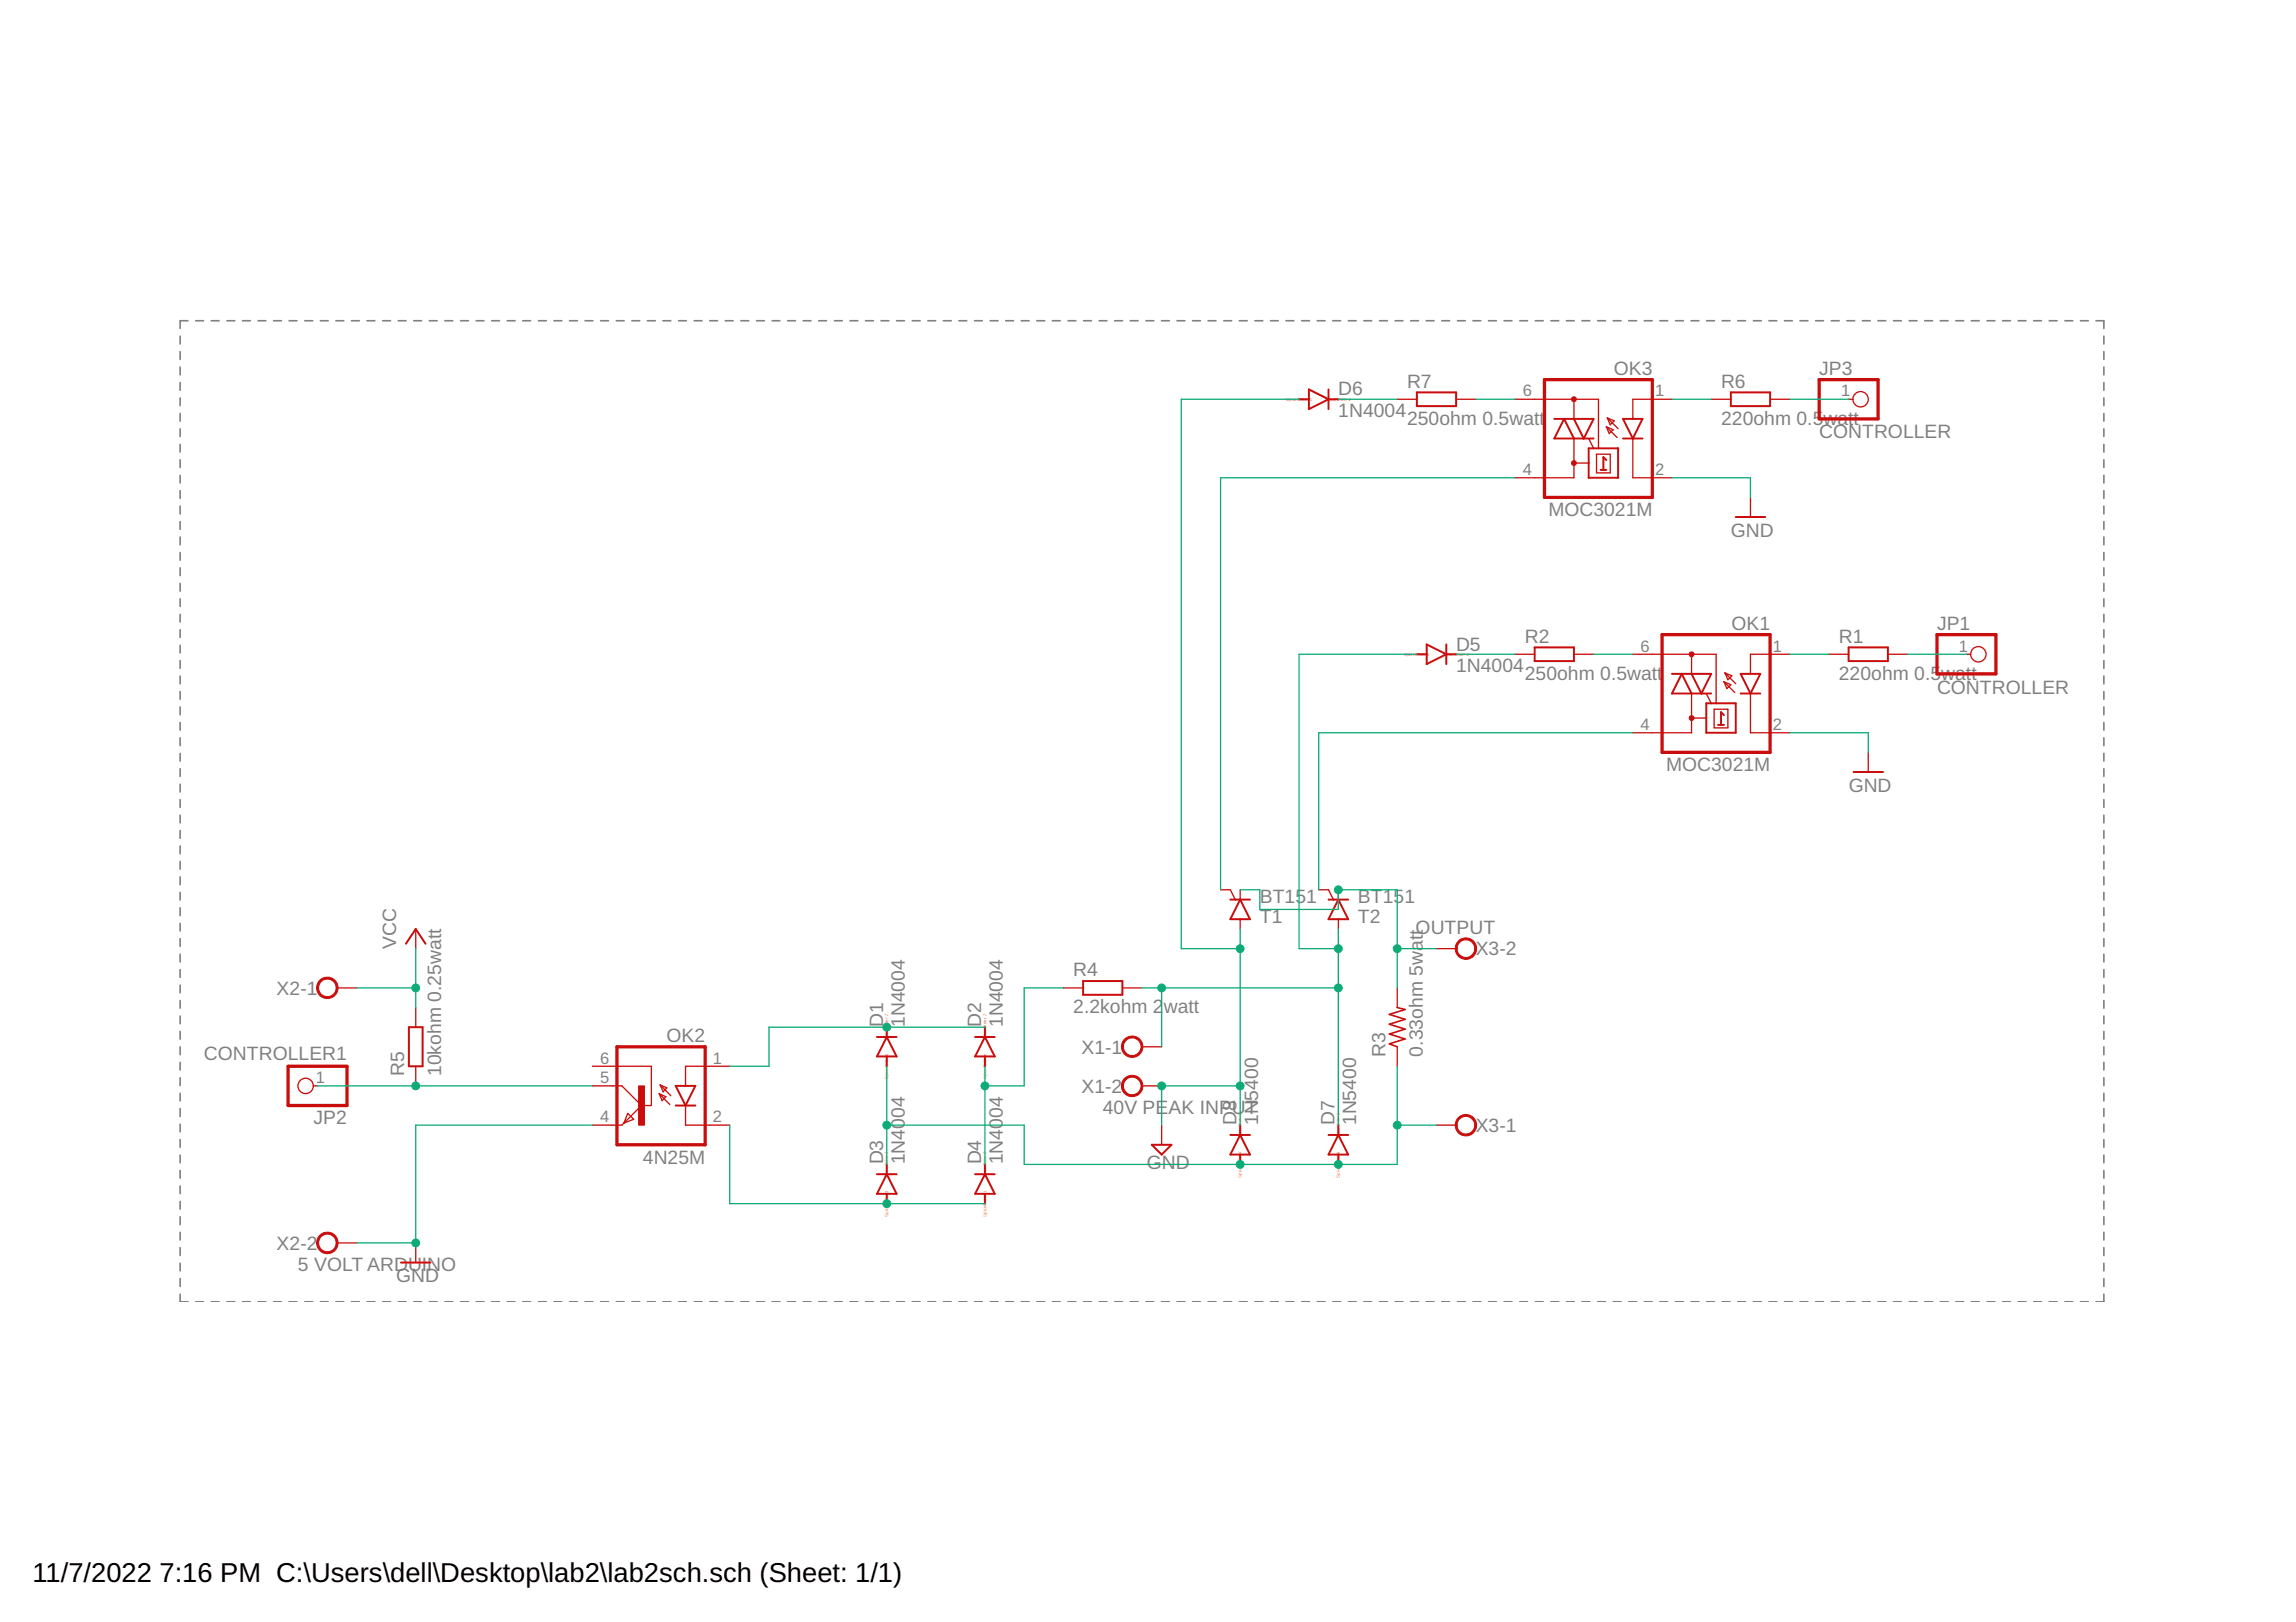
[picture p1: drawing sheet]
<svg xmlns="http://www.w3.org/2000/svg" width="297mm" height="210mm" viewBox="0 0 297 210" stroke-linecap="round" stroke-linejoin="round" font-family="sans-serif">
<defs><g id="words">
<g font-size="3.5">
<text x="4.2" y="204.7">11/7/2022</text>
<text x="20.6" y="204.7">7:16 PM C:\Users\dell\Desktop\lab2\lab2sch.sch (Sheet: 1/1)</text>
</g>
<g font-size="2.5" fill="#808080">
<text x="173.1" y="54">1N4004</text>
<text x="173.1" y="51.2">D6</text>
<text x="182" y="50.2">R7</text>
<text x="208.8" y="48.5">OK3</text>
<text x="222.7" y="50.2">R6</text>
<text x="235.4" y="48.5">JP3</text>
<text x="182" y="55">250ohm 0.5watt</text>
<text x="222.7" y="55">220ohm 0.5watt</text>
<text x="235.4" y="56.7">CONTROLLER</text>
<text x="200.3" y="66.8">MOC3021M</text>
<text x="223.9" y="69.4">GND</text>
<text x="197.3" y="83.2">R2</text>
<text x="224" y="81.5">OK1</text>
<text x="237.9" y="83.2">R1</text>
<text x="250.6" y="81.5">JP1</text>
<text x="188.4" y="87">1N4004</text>
<text x="188.4" y="84.2">D5</text>
<text x="197.3" y="88">250ohm 0.5watt</text>
<text x="237.9" y="88">220ohm 0.5watt</text>
<text x="250.6" y="89.8">CONTROLLER</text>
<text x="215.6" y="99.8">MOC3021M</text>
<text x="239.2" y="102.4">GND</text>
<text x="163" y="116.9">BT151</text>
<text x="163" y="119.5">T1</text>
<text x="175.7" y="116.9">BT151</text>
<text x="175.7" y="119.5">T2</text>
<text x="51.2" y="122.8" transform="rotate(-90 51.2 122.8)">VCC</text>
<text x="183.1" y="120.9">OUTPUT</text>
<text x="190.9" y="123.6">X3-2</text>
<text x="35.8" y="128.7">X2-1</text>
<text x="138.9" y="131.1">2.2kohm 2</text>
<text x="138.9" y="126.3">R4</text>
<text x="150.6" y="131.1">watt</text>
<text x="26.4" y="137.2">CONTROLLER1</text>
<text x="86.2" y="134.8">OK2</text>
<text x="114.2" y="132.9" transform="rotate(-90 114.2 132.9)">D1</text>
<text x="117" y="132.9" transform="rotate(-90 117 132.9)">1N4004</text>
<text x="126.9" y="132.9" transform="rotate(-90 126.9 132.9)">D2</text>
<text x="129.7" y="132.9" transform="rotate(-90 129.7 132.9)">1N4004</text>
<text x="139.9" y="136.3">X1-1</text>
<text x="179.3" y="136.7" transform="rotate(-90 179.3 136.7)">R3</text>
<text x="184.1" y="136.7" transform="rotate(-90 184.1 136.7)">0.33ohm 5watt</text>
<text x="52.3" y="139.3" transform="rotate(-90 52.3 139.3)">R5</text>
<text x="57.1" y="139.3" transform="rotate(-90 57.1 139.3)">10kohm 0.25watt</text>
<text x="139.9" y="141.4">X1-2</text>
<text x="40.6" y="145.5">JP2</text>
<text x="142.7" y="144.2">40V PEAK INPU</text>
<text x="160" y="145.6" transform="rotate(-90 160 145.6)">D8</text>
<text x="161.2" y="144.2">T</text>
<text x="162.8" y="145.6" transform="rotate(-90 162.8 145.6)">1N5400</text>
<text x="172.7" y="145.6" transform="rotate(-90 172.7 145.6)">D7</text>
<text x="175.5" y="145.6" transform="rotate(-90 175.5 145.6)">1N5400</text>
<text x="190.9" y="146.5">X3-1</text>
<text x="83.2" y="150.7">4N25M</text>
<text x="114.2" y="150.7" transform="rotate(-90 114.2 150.7)">D3</text>
<text x="117" y="150.7" transform="rotate(-90 117 150.7)">1N4004</text>
<text x="126.9" y="150.7" transform="rotate(-90 126.9 150.7)">D4</text>
<text x="129.7" y="150.7" transform="rotate(-90 129.7 150.7)">1N4004</text>
<text x="148.4" y="151.3">GND</text>
<text x="35.8" y="161.7">X2-2</text>
<text x="38.5" y="164.5">5 VOLT ARDUINO</text>
<text x="51.2" y="165.9">GND</text>
</g>
<g font-size="2.1" fill="#808080">
<text x="197" y="51.3">6</text>
<text x="214.1" y="51.3">1</text>
<text x="238.2" y="51.3">1</text>
<text x="197" y="61.5">4</text>
<text x="214.1" y="61.5">2</text>
<text x="212.2" y="84.3">6</text>
<text x="229.4" y="84.3">1</text>
<text x="253.4" y="84.3">1</text>
<text x="212.2" y="94.5">4</text>
<text x="229.4" y="94.5">2</text>
<text x="77.6" y="137.6">6</text>
<text x="92.2" y="137.6">1</text>
<text x="40.9" y="140.2">1</text>
<text x="77.6" y="140.2">5</text>
<text x="77.6" y="145.3">4</text>
<text x="92.2" y="145.3">2</text>
</g>
<g font-size=".6" fill="#ffba08">
<text x="166.4" y="51.9">SpiceOrder 1</text>
<text x="171.4" y="51.9">SpiceOrder 2</text>
<text x="181.6" y="84.9">SpiceOrder 1</text>
<text x="186.7" y="84.9">SpiceOrder 2</text>
<text x="114.9" y="134.6" transform="rotate(-90 114.9 134.6)">SpiceOrder 2</text>
<text x="127.6" y="134.6" transform="rotate(-90 127.6 134.6)">SpiceOrder 2</text>
<text x="114.9" y="139.7" transform="rotate(-90 114.9 139.7)">SpiceOrder 1</text>
<text x="127.6" y="139.7" transform="rotate(-90 127.6 139.7)">SpiceOrder 1</text>
<text x="160.6" y="147.3" transform="rotate(-90 160.6 147.3)">SpiceOrder 2</text>
<text x="173.3" y="147.3" transform="rotate(-90 173.3 147.3)">SpiceOrder 2</text>
<text x="114.9" y="152.4" transform="rotate(-90 114.9 152.4)">SpiceOrder 2</text>
<text x="127.6" y="152.4" transform="rotate(-90 127.6 152.4)">SpiceOrder 2</text>
<text x="160.6" y="152.4" transform="rotate(-90 160.6 152.4)">SpiceOrder 1</text>
<text x="173.3" y="152.4" transform="rotate(-90 173.3 152.4)">SpiceOrder 1</text>
<text x="114.9" y="157.5" transform="rotate(-90 114.9 157.5)">SpiceOrder 1</text>
<text x="127.6" y="157.5" transform="rotate(-90 127.6 157.5)">SpiceOrder 1</text>
</g>
</g></defs>
<g fill="none" stroke="#808080" stroke-width=".21">
<path d="M23.3 43.5v1M23.3 45.5v1M23.3 47.5v1M23.3 49.5v1M23.3 51.5v1M23.3 53.5v1M23.3 55.5v1M23.3 57.5v1M23.3 59.5v1M24.3 41.5h-1v1M25.3 41.5h1M27.3 41.5h1"/>
<path d="M29.4 41.5h1M31.4 41.5h1M33.4 41.5h1M35.4 41.5h1M37.4 41.5h1M39.4 41.5h1M41.4 41.5h1.1M43.5 41.5h1M45.5 41.5h1M47.5 41.5h1M49.5 41.5h1M51.5 41.5h1"/>
<path d="M53.5 41.5h1M55.5 41.5h1.1M57.6 41.5h1M59.6 41.5h1M61.6 41.5h1M63.6 41.5h1M65.6 41.5h1M67.6 41.5h1M69.7 41.5h1M71.7 41.5h1M73.7 41.5h1M75.7 41.5h1"/>
<path d="M77.7 41.5h1M79.7 41.5h1.1M81.7 41.5h1.1M83.8 41.5h1M85.8 41.5h1M87.8 41.5h1M89.8 41.5h1M91.8 41.5h1M93.8 41.5h1M95.8 41.5h1.1M97.9 41.5h1M99.9 41.5h1"/>
<path d="M101.9 41.5h1M103.9 41.5h1M105.9 41.5h1M107.9 41.5h1.1M110 41.5h1M112 41.5h1M114 41.5h1M116 41.5h1M118 41.5h1M120 41.5h1.1M122 41.5h1.1M124.1 41.5h1"/>
<path d="M126.1 41.5h1M128.1 41.5h1M130.1 41.5h1M132.1 41.5h1M134.1 41.5h1M136.1 41.5h1.1M138.2 41.5h1M140.2 41.5h1M142.2 41.5h1M144.2 41.5h1M146.2 41.5h1M148.3 41.5h1"/>
<path d="M150.3 41.5h1M152.3 41.5h1M154.3 41.5h1M156.3 41.5h1M158.3 41.5h1M160.3 41.5h1.1M162.3 41.5h1.1M164.4 41.5h1M166.4 41.5h1M168.4 41.5h1M170.4 41.5h1M172.4 41.5h1"/>
<path d="M174.4 41.5h1.1M176.4 41.5h1.1M178.5 41.5h1M180.5 41.5h1M182.5 41.5h1M184.5 41.5h1M186.5 41.5h1M188.6 41.5h1M190.6 41.5h1M192.6 41.5h1M194.6 41.5h1M196.6 41.5h1"/>
<path d="M198.6 41.5h1M200.6 41.5h1.1M202.6 41.5h1.1M204.7 41.5h1M206.7 41.5h1M208.7 41.5h1M210.7 41.5h1M212.7 41.5h1M214.7 41.5h1.1M216.8 41.5h1M218.8 41.5h1M220.8 41.5h1"/>
<path d="M222.8 41.5h1M224.8 41.5h1M226.8 41.5h1.1M228.9 41.5h1M230.9 41.5h1M232.9 41.5h1M234.9 41.5h1M236.9 41.5h1M238.9 41.5h1M240.9 41.5h1.1M243 41.5h1M245 41.5h1"/>
<path d="M247 41.5h1M249 41.5h1M251 41.5h1M253 41.5h1M255 41.5h1.1M257.1 41.5h1M259.1 41.5h1M261.1 41.5h1M263.1 41.5h1M265.1 41.5h1M267.1 41.5h1.1M269.2 41.5h1"/>
<path d="M271.2 41.5h1v1M272.2 43.5v1M272.2 45.5v1M272.2 47.5v1M272.2 49.5v1M272.2 51.5v1M272.2 53.5v1M272.2 55.5v1M272.2 57.5v1M272.2 59.5v1M23.3 61.5v1M23.3 63.5v1"/>
<path d="M23.3 65.5v1M23.3 67.5v1M23.3 69.5v1M23.3 71.5v1M23.3 73.5v1M23.3 75.5v1M23.3 77.5v1M23.3 79.5v1M272.2 61.5v1M272.2 63.5v1M272.2 65.5v1M272.2 67.5v1"/>
<path d="M272.2 69.5v1M272.2 71.5v1M272.2 73.5v1M272.2 75.5v1M272.2 77.5v1M272.2 79.5v1M23.3 81.5v1M23.3 83.5v1M23.3 85.5v1M23.3 87.5v1M23.3 89.5v1M23.3 91.5v1"/>
<path d="M23.3 93.5v1M23.3 95.5v1M23.3 97.5v1M23.3 99.5v1M272.2 81.5v1M272.2 83.5v1M272.2 85.5v1M272.2 87.5v1M272.2 89.5v1M272.2 91.5v1M272.2 93.5v1M272.2 95.5v1"/>
<path d="M272.2 97.5v1M272.2 99.5v1M23.3 101.5v1M23.3 103.5v1M23.3 105.5v1M23.3 107.5v1M23.3 109.5v1M23.3 111.5v1M23.3 113.5v1M23.3 115.5v1M23.3 117.5v1M23.3 119.5v1"/>
<path d="M272.2 101.5v1M272.2 103.5v1M272.2 105.5v1M272.2 107.5v1M272.2 109.5v1M272.2 111.5v1M272.2 113.5v1M272.2 115.5v1M272.2 117.5v1M272.2 119.5v1M23.3 121.5v1M23.3 123.5v1"/>
<path d="M23.3 125.5v1M23.3 127.5v1M23.3 129.5v1M23.3 131.5v1M23.3 133.5v1M23.3 135.5v1M23.3 137.5v1M23.3 139.5v1M272.2 121.5v1M272.2 123.5v1M272.2 125.5v1M272.2 127.5v1"/>
<path d="M272.2 129.5v1M272.2 131.5v1M272.2 133.5v1M272.2 135.5v1M272.2 137.5v1M272.2 139.5v1M23.3 141.5v1M23.3 143.5v1M23.3 145.5v1M23.3 147.5v1M23.3 149.5v1M23.3 151.5v1"/>
<path d="M23.3 153.5v1M23.3 155.5v1M23.3 157.5v1M23.3 159.5v1M272.2 141.5v1M272.2 143.5v1M272.2 145.5v1M272.2 147.5v1M272.2 149.5v1M272.2 151.5v1M272.2 153.5v1M272.2 155.5v1"/>
<path d="M272.2 157.5v1M272.2 159.5v1M23.3 161.5v1M23.3 163.5v1M23.3 165.5v1M23.3 167.5v1h1M25.3 168.5h1M27.3 168.5h1M29.4 168.5h1M31.4 168.5h1M33.4 168.5h1M35.4 168.5h1"/>
<path d="M37.4 168.5h1M39.4 168.5h1M41.4 168.5h1.1M43.5 168.5h1M45.5 168.5h1M47.5 168.5h1M49.5 168.5h1M51.5 168.5h1M53.5 168.5h1M55.5 168.5h1.1M57.6 168.5h1M59.6 168.5h1"/>
<path d="M61.6 168.5h1M63.6 168.5h1M65.6 168.5h1M67.6 168.5h1M69.7 168.5h1M71.7 168.5h1M73.7 168.5h1M75.7 168.5h1M77.7 168.5h1M79.7 168.5h1.1M81.7 168.5h1.1M83.8 168.5h1"/>
<path d="M85.8 168.5h1M87.8 168.5h1M89.8 168.5h1M91.8 168.5h1M93.8 168.5h1M95.8 168.5h1.1M97.9 168.5h1M99.9 168.5h1M101.9 168.5h1M103.9 168.5h1M105.9 168.5h1M107.9 168.5h1.1"/>
<path d="M110 168.5h1M112 168.5h1M114 168.5h1M116 168.5h1M118 168.5h1M120 168.5h1.1M122 168.5h1.1M124.1 168.5h1M126.1 168.5h1M128.1 168.5h1M130.1 168.5h1M132.1 168.5h1"/>
<path d="M134.1 168.5h1M136.1 168.5h1.1M138.2 168.5h1M140.2 168.5h1M142.2 168.5h1M144.2 168.5h1M146.2 168.5h1M148.3 168.5h1M150.3 168.5h1M152.3 168.5h1M154.3 168.5h1M156.3 168.5h1"/>
<path d="M158.3 168.5h1M160.3 168.5h1.1M162.3 168.5h1.1M164.4 168.5h1M166.4 168.5h1M168.4 168.5h1M170.4 168.5h1M172.4 168.5h1M174.4 168.5h1.1M176.4 168.5h1.1M178.5 168.5h1M180.5 168.5h1"/>
<path d="M182.5 168.5h1M184.5 168.5h1M186.5 168.5h1M188.6 168.5h1M190.6 168.5h1M192.6 168.5h1M194.6 168.5h1M196.6 168.5h1M198.6 168.5h1M200.6 168.5h1.1M202.6 168.5h1.1M204.7 168.5h1"/>
<path d="M206.7 168.5h1M208.7 168.5h1M210.7 168.5h1M212.7 168.5h1M214.7 168.5h1.1M216.8 168.5h1M218.8 168.5h1M220.8 168.5h1M222.8 168.5h1M224.8 168.5h1M226.8 168.5h1.1M228.9 168.5h1"/>
<path d="M230.9 168.5h1M232.9 168.5h1M234.9 168.5h1M236.9 168.5h1M238.9 168.5h1M240.9 168.5h1.1M243 168.5h1M245 168.5h1M247 168.5h1M249 168.5h1M251 168.5h1M253 168.5h1"/>
<path d="M255 168.5h1.1M257.1 168.5h1M259.1 168.5h1M261.1 168.5h1M263.1 168.5h1M265.1 168.5h1M267.1 168.5h1.1M269.2 168.5h1M272.2 161.5v1M272.2 163.5v1M272.2 165.5v1M272.2 167.5v1h-1"/>
</g>
<g fill="none" stroke="#c90d0c" stroke-width=".17">
<path d="M180.8 51.7h2.5M188.4 51.7h2.5M196 51.7h10.8v6.3M203.6 51.7v2.5M203.6 56.7v5.1h-7.6M203.6 59.9h1.9M205.5 56.7l.7 1.3M206.5 58.8h1.8v2.4h-1.8zM207.8 55.2l1.4 1.4M207.8 55.2l.9 .4-.5 .5zM207.9 54.1l.9 .4-.5 .5zM207.9 54.1l1.4 1.4"/>
<path d="M211.2 56.7v5.1h5.1M216.3 51.7h-5.1v2.5M221.4 51.7h2.5M229 51.7h2.5M239.2 51.7h.5M226.5 64.4v2.5M196 84.7h2.5M203.6 84.7h2.6M211.2 84.7h10.8v6.3M218.8 84.7v2.5M218.8 89.7v5.1h-7.6M218.8 92.9h1.9"/>
<path d="M220.7 89.7l.7 1.3M221.8 91.8h1.7v2.4h-1.7zM223 88.2l1.4 1.4M223 88.2l.9 .4-.5 .5zM223.2 87.1l.8 .4-.5 .5zM223.2 87.1l1.4 1.4M226.5 89.7v5.1h5M231.5 84.7h-5v2.5M236.6 84.7h2.6M241.7 97.4v2.5M244.2 84.7h2.6M254.4 84.7h.6"/>
<path d="M157.9 115.1h1.3l.6 1.3M160.4 115.1v1.3M160.4 119v1.2M170.6 115.1h1.3l.6 1.3M173.1 115.1v1.3M173.1 119v1.2M43.6 127.8h2.6M53.8 120.2v2.6M53.8 130.4v2.5M53.8 138v2.5M76.6 138h7.7v5.1h-1.1M94.4 138h-5.7v2.5"/>
<path d="M137.6 127.8h2.5M145.2 127.8h2.5M147.7 135.5h2.6M180.8 127.8v2.6M180.8 135.5v2.5M185.8 122.8h2.6M40.5 140.5h.6M76.6 140.5h3.9l2.5 2.6-2.5 2.5h-3.9M81.2 144.1l.8 .7-1.3 .6zM85.3 141.5l1.4 1.4M85.3 141.5l.8 .4-.4 .5zM85.4 140.4l.9 .4-.5 .5z"/>
<path d="M85.4 140.4l1.4 1.4M88.7 143.1v2.5h5.7M147.7 140.5h2.6M150.3 145.6v2.5M185.8 145.6h2.6M43.6 160.8h2.6M53.8 160.8v2.6"/>
<circle cx="240.7" cy="51.7" r=".99"/>
<circle cx="255.9" cy="84.7" r=".99"/>
<circle cx="39.5" cy="140.5" r=".99"/>
</g>
<g fill="none" stroke="#c90d0c" stroke-width=".25">
<path d="M168.1 51.7h1.2M169.3 50.4l2.6 1.3-2.6 1.2zM171.9 50.4v2.5M171.9 51.7h1.2M183.3 50.8h5.1v1.8h-5.1zM201.1 54.2h5.1l-1.3 2.5-1.3-2.5M203.6 56.7l-1.2-2.5-1.3 2.5h5.1M205.5 58h3.8v3.8h-3.8zM207.8 59.5l-.4-.3v1.6M210 54.2h2.5l-1.3 2.5zM210 56.7h2.5M223.9 50.8h5.1v1.8h-5.1z"/>
<path d="M207.1 60.8h.7M224.6 66.9h3.8M183.3 84.7h1.3M184.6 83.4l2.5 1.3-2.5 1.2zM187.1 83.4v2.5M187.1 84.7h1.3M198.5 83.8h5.1v1.8h-5.1zM216.3 87.2h5.1l-1.3 2.5-1.3-2.5M218.8 89.7l-1.2-2.5-1.3 2.5h5.1M220.7 91h3.9v3.8h-3.9zM222.3 93.8h.7M223 92.5l-.3-.3v1.6"/>
<path d="M225.2 87.2h2.5l-1.2 2.5zM225.2 89.7h2.5M239.2 83.8h5v1.8h-5zM239.8 99.9h3.8M159.2 116.4h2.5M160.4 116.4l1.3 2.6h-2.5zM171.9 116.4h2.5M173.1 116.4l1.3 2.6h-2.5zM52.5 122.1l1.3-1.9 1.3 1.9M52.9 132.9h1.8v5.1h-1.8zM113.5 134.2h2.5M114.7 134.2l1.3 2.5h-2.5z"/>
<path d="M114.7 132.9v1.3M114.7 136.7v1.3M126.2 134.2h2.5M127.4 134.2l1.3 2.5h-2.5zM127.4 132.9v1.3M127.4 136.7v1.3M140.1 127h5.1v1.7h-5.1zM87.4 140.5h2.6l-1.3 2.6zM87.4 143.1h2.6M113.5 152h2.5M114.7 150.7v1.3M114.7 154.5v1.3"/>
<path d="M114.7 152l1.3 2.5h-2.5zM126.2 152h2.5M127.4 150.7v1.3M127.4 154.5v1.3M127.4 152l1.3 2.5h-2.5zM149 148.1h2.6l-1.3 1.3zM159.2 146.9h2.5M160.4 146.9l1.3 2.5h-2.5zM160.4 145.6v1.3M160.4 149.4v1.3M171.9 146.9h2.5M173.1 146.9l1.3 2.5h-2.5z"/>
<path d="M173.1 145.6v1.3M173.1 149.4v1.3M51.9 163.4h3.8"/>
</g>
<path d="M199.8 49.1h14v15.3h-14zM235.4 49.1h7.6v5.1h-7.6zM215 82.1h14v15.3h-14zM250.6 82.1h7.6v5.1h-7.6zM37.3 138h7.6v5.1h-7.6zM79.8 135.5h11.4v12.6h-11.4z" fill="none" stroke="#c90d0c" stroke-width=".42"/>
<g fill="#c90d0c" stroke="#c90d0c" stroke-width=".13">
<path d="M145.5 134.5a1.4 1.4 0 0 1 2.2 .2 1.4 1.4 0 0 1-.8 2.1 1.4 1.4 0 0 1-1.8-1.3h.2a1.15 1.15 0 0 1 1.6-1.1 1.15 1.15 0 0 1 .3 1.9 1.15 1.15 0 0 1-1.8-.6l-.1-.2h-.2v-.4z" fill-rule="evenodd"/>
<path d="M145.5 139.6a1.4 1.4 0 0 1 2.2 .2 1.4 1.4 0 0 1-.9 2.1 1.4 1.4 0 0 1-1.7-1.4h.2a1.15 1.15 0 0 1 1.6-1 1.15 1.15 0 0 1 .3 1.9 1.15 1.15 0 0 1-1.8-.6l-.1-.3h-.2v-.3z" fill-rule="evenodd"/>
<path d="M41.3 126.9a1.4 1.4 0 0 1 2.2 .2 1.4 1.4 0 0 1-.8 2.1 1.4 1.4 0 0 1-1.7-1.4h.2a1.14 1.14 0 0 1 1.6-1 1.14 1.14 0 0 1 .3 1.9 1.14 1.14 0 0 1-1.8-.6l-.1-.3h-.2v-.3z" fill-rule="evenodd"/>
<path d="M41.3 159.9a1.39 1.39 0 0 1 2.2 .2 1.39 1.39 0 0 1-.8 2.1 1.39 1.39 0 0 1-1.7-1.4h.2a1.14 1.14 0 0 1 1.6-1 1.14 1.14 0 0 1 .3 1.9 1.14 1.14 0 0 1-1.8-.6l-.1-.3h-.2l.1-.6z" fill-rule="evenodd"/>
<path d="M188.6 144.7a1.4 1.4 0 0 1 2.2 .2 1.4 1.4 0 0 1-.8 2.1 1.4 1.4 0 0 1-1.7-1.4h.2a1.15 1.15 0 0 1 1.6-1 1.15 1.15 0 0 1 .4 1.8 1.15 1.15 0 0 1-1.9-.2l-.1-.6h-.2v-.3z" fill-rule="evenodd"/>
<path d="M188.6 121.8a1.39 1.39 0 0 1 2.2 .3 1.39 1.39 0 0 1-.8 2 1.39 1.39 0 0 1-1.7-1.3h.2a1.14 1.14 0 0 1 1.7-1 1.14 1.14 0 0 1 .1 1.9 1.14 1.14 0 0 1-1.8-.7v-.2h-.2v-.4z" fill-rule="evenodd"/>
<circle cx="218.8" cy="84.7" r=".32"/>
<circle cx="218.8" cy="92.9" r=".32"/>
<circle cx="203.6" cy="51.7" r=".33"/>
<circle cx="203.6" cy="59.9" r=".33"/>
</g>
<path d="M82.6 140.5h.8v5.1h-.8z" fill="#c90d0c" stroke="#c90d0c" stroke-width=".13"/>
<path d="M180.8 130.4l1 .2-2.1 .7 2.1 .6-2.1 .6 2.1 .7-2.1 .6 2.1 .7-2.1 .6 1.1 .4" fill="none" stroke="#c90d0c" stroke-width=".21"/>
<g fill="none" stroke="#0dab76" stroke-width=".17">
<path d="M168.1 51.7h-15.3v71.1h7.6M173.1 51.7h7.7M190.9 51.7h5.1M216.3 51.7h5.1M231.5 51.7h7.7M196 61.8h-38.1v53.3M216.3 61.8h10.2v2.6M183.3 84.7h-15.2v38.1h5M188.4 84.7h7.6M206.2 84.7h5M211.2 94.8h-40.6v20.3M231.5 84.7h5.1"/>
<path d="M231.5 94.8h10.2v2.6M246.8 84.7h7.6M160.4 115.1h2.6v2.6h10.1v-2.6h7.7v12.7M46.2 127.8h7.6M53.8 122.8v7.6M114.7 138v12.7M127.4 132.9h-27.9v5.1h-5.1M127.4 138v12.7M137.6 127.8h-5.1v12.7h-5.1M147.7 127.8h25.4M150.3 127.8v7.7M160.4 120.2v25.4"/>
<path d="M173.1 120.2v25.4M180.8 138v12.7h-48.3v-5.1h-17.8M180.8 122.8h5M41.1 140.5h35.5M76.6 145.6h-22.8v15.2h-7.6M94.4 145.6v10.2h33M160.4 140.5h-10.1v5.1M180.8 145.6h5"/>
</g>
<g fill="#0dab76" stroke="#0dab76" stroke-width=".13">
<circle cx="53.8" cy="160.8" r=".51"/>
<circle cx="160.4" cy="140.5" r=".51"/>
<circle cx="160.4" cy="122.8" r=".51"/>
<circle cx="150.3" cy="140.5" r=".51"/>
<circle cx="180.8" cy="122.8" r=".51"/>
<circle cx="173.1" cy="115.1" r=".51"/>
<circle cx="114.7" cy="132.9" r=".51"/>
<circle cx="127.4" cy="140.5" r=".51"/>
<circle cx="53.8" cy="140.5" r=".51"/>
<circle cx="53.8" cy="127.8" r=".51"/>
<circle cx="150.3" cy="127.8" r=".51"/>
<circle cx="173.1" cy="127.8" r=".51"/>
<circle cx="173.1" cy="122.8" r=".51"/>
<circle cx="114.7" cy="155.8" r=".51"/>
<circle cx="180.8" cy="145.6" r=".51"/>
<circle cx="173.1" cy="150.7" r=".51"/>
<circle cx="160.4" cy="150.7" r=".51"/>
<circle cx="114.7" cy="145.6" r=".51"/>
</g>
<use href="#words"/>
</svg>
